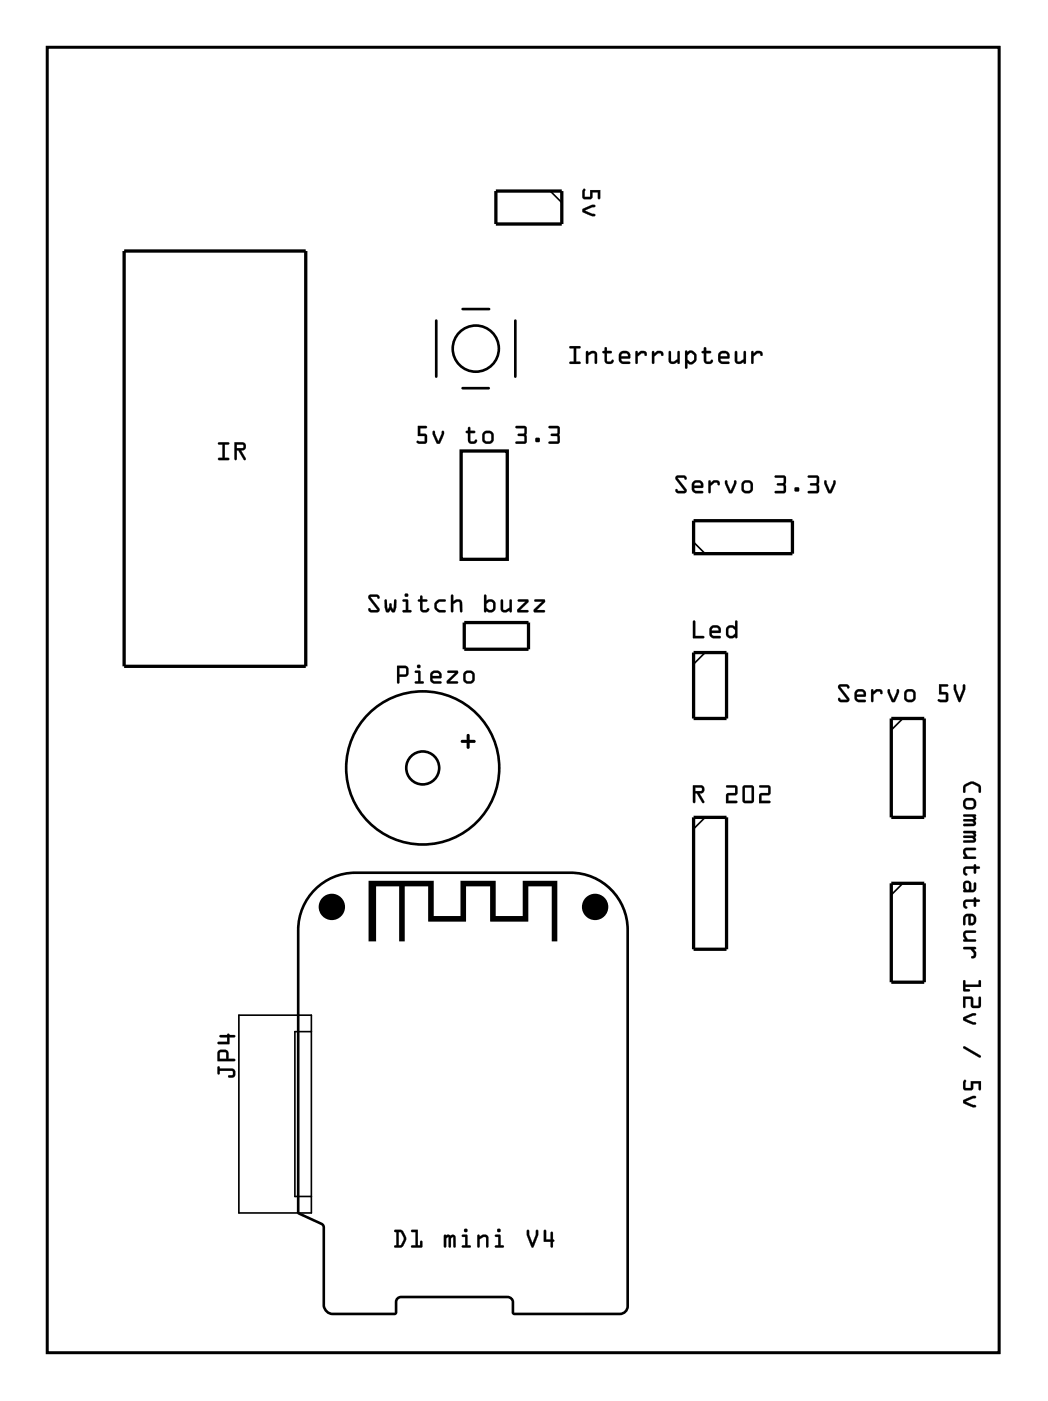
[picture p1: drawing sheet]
<svg xmlns="http://www.w3.org/2000/svg" width="81mm" height="108mm" viewBox="0 0 81 108" stroke-linecap="round" stroke-linejoin="round" font-family="sans-serif">
<g fill="none" stroke="#000" stroke-width=".2">
<path d="M3.6 3.6h73.4v100.6h-73.4zM33.6 24.7v4.3M35.7 29.9h2M35.7 23.8h2M39.7 24.7v4.3"/>
<circle cx="36.7" cy="26.9" r="1.78"/>
<circle cx="32.6" cy="59.2" r="5.9"/>
<circle cx="32.6" cy="59.2" r="1.27"/>
</g>
<g fill="#000">
<path d="M35.5 57h.5v-.3a.12 .12 0 0 1 .1-.1 .12 .12 0 0 1 .1 .1v.3h.3a.12 .12 0 0 1 .2 .1 .12 .12 0 0 1-.2 .1h-.3v.4a.12 .12 0 0 1-.1 .1 .12 .12 0 0 1-.1-.1v-.4h-.4zM28.4 67.9h5v2.7h2.1v-2.7h2.7v2.7h2.1v-2.7h2.7v4.6h-.5v-4.2h-1.8v2.7h-2.9v-2.7h-1.9v2.7h-2.9v-2.7h-1.8v4.2h-.4v-4.2h-1.8v4.2h-.6z"/>
<path d="M3.6 3.6h73.4v100.6h-73.4zM3.6 3.6v100.6h73.4v-100.6z"/>
<path d="M45 14.6l-.1 .7h.6l.2-.1v-.4h.4v.5h.1l.1-.7h-.8v.6h-.4v-.6zM45 14.6v-.1l.1 .1v.6h.4v-.6h.8l-.1 .7h-.1v-.5h-.4v.4l-.2 .2-.6-.1v-.6zM44.9 16.1v.2l.3 .1a.75 .75 0 0 0 .7 .2l-.1-.1-.7-.3 .7-.3 .1-.1h-.3zM44.9 16.1l.7-.3h.3l-.1 .2-.7 .2 .7 .3 .1 .1a.74 .74 0 0 1-.8-.1l-.2-.2z"/>
<path d="M45 14.6l-.1 .1v.6l.6 .1 .2-.2v-.4h.4v.5h.1l.1-.7h-.8v.6h-.4v-.6l-.1-.1zM44.9 16.1v.2l.3 .2a.74 .74 0 0 0 .7 .1l-.1-.1-.7-.3 .7-.2 .1-.2h-.3z"/>
<path d="M16.8 34.1v.1l.3 .1v1h-.3v.1h.9v-.1h-.4v-1l.4-.1v-.1zM18.3 34.3h.4l.1 .1-.1 .1h-.4zM18.1 34.1v1.3h.2v-.7h.1l.4 .7h.1l-.3-.7a.32 .32 0 0 0 .4-.3 .32 .32 0 0 0-.3-.3z"/>
<path d="M16.8 34.1v.1h.4v1.1h-.4v.1h.8v-.1h-.3v-1.1h.3v-.1zM16.8 34.1h.9v.1l-.4 .1v1h.4v.1h-.9v-.1h.3v-1l-.3-.1zM18.2 34.2h.5l.1 .2-.1 .1h-.5zM18.3 34.3v.2h.4l.1-.1-.1-.1zM18.1 34.1v1.3h.1v-.7h.2l.4 .7h.1l-.3-.7a.31 .31 0 0 0 .4-.2 .31 .31 0 0 0-.3-.4zM18.1 34.1h.6a.32 .32 0 0 1 .3 .3 .32 .32 0 0 1-.4 .3l.3 .6v.1h-.1l-.4-.7h-.1v.7h-.2z"/>
<path d="M32.2 32.8v.8h.5v.4h-.5l-.1 .1 .2 .1 .6-.1v-.5l-.2-.2h-.3v-.4h.4l.1-.1zM32.2 32.8h.7l-.1 .2h-.4v.4h.3l.2 .2v.5l-.6 .1-.2-.1 .1-.1h.5v-.4h-.5zM33.4 33.2v.2l.3 .7 .2 .1 .1-.3a.75 .75 0 0 0 .2-.7h-.1l-.3 .8-.3-.8zM33.4 33.2h.1l.3 .8 .3-.8h.1a.74 .74 0 0 1-.2 .7l-.1 .3h-.2l-.4-.7zM36.1 32.9v.3l-.2 .1 .2 .1v.5a.42 .42 0 0 0 .6 .2l.1-.1-.1-.1-.2 .1-.3-.1v-.5h.3l.1-.2h-.4v-.3zM36.1 32.9h.1l.1 .3h.2l.1 .1-.1 .1h-.2v.6h.2l.2-.1a.21 .21 0 0 1 0 .2 .21 .21 0 0 1-.2 .1 .33 .33 0 0 1-.4-.3v-.5l-.2-.1 .2-.1zM37.4 33.4h.4v.6h-.4zM37.4 33.4v.6h.4v-.6zM37.2 33.4a.7 .7 0 0 0 .1 .7l.2 .1a.41 .41 0 0 0 .5-.3v-.4a.46 .46 0 0 0-.8-.1zM37.1 33.7a.55 .55 0 0 1 1.1 0 .55 .55 0 0 1-1.1 0zM39.8 32.9v.1h.6v.4h-.4l-.1 .1 .1 .1h.4v.4h-.6v.2l.7-.1v-1.2zM39.7 32.8l.9 .1v1.2l-.9 .1 .1-.2h.6v-.4h-.4l-.1-.1 .1-.1h.4v-.4h-.6zM41.3 33.8v.2h.3v-.2zM41.3 33.8h.3v.2h-.3zM42.3 32.9l.1 .1h.6v.4h-.5v.1v.1h.5v.4h-.6l-.1 .2 .8-.1v-1.2zM42.3 32.8l.8 .1v1.2l-.8 .1 .1-.2h.6l-.1-.4h-.4l-.1-.1 .1-.1h.4l.1-.4h-.6z"/>
<path d="M32.2 32.8v.8h.5v.4h-.5l-.1 .1 .2 .1 .6-.1v-.5l-.2-.2h-.3v-.4h.4l.1-.2zM33.4 33.2v.3l.3 .7h.2l.1-.3a.74 .74 0 0 0 .2-.7h-.1l-.3 .8-.3-.8zM36.1 32.9v.3l-.2 .1 .2 .1v.5a.34 .34 0 0 0 .3 .3 .34 .34 0 0 0 .4-.3l-.3 .1h-.2v-.6h.2l.1-.1-.1-.1h-.2l-.1-.3zM37.4 33.4h.4v.6h-.4zM37.2 33.4a.71 .71 0 0 0 .1 .7l.2 .1a.42 .42 0 0 0 .6-.3v-.4a.47 .47 0 0 0-.9-.1zM39.8 32.8v.2h.6v.4h-.4l-.1 .1 .1 .1h.4v.4h-.6v.2l.8-.1v-1.2zM41.3 33.8v.2h.3v-.2zM42.3 32.8l.1 .2h.6v.4h-.5v.1v.1h.5v.4h-.6l-.1 .2 .8-.1v-1.2z"/>
<path d="M43.9 26.7v.1h.3v1.1h-.3v.1h.8v-.1h-.3v-1.1h.3v-.1zM45.2 27.1v.9h.1v-.6l.3-.2 .2 .1v.7h.2v-.7a.38 .38 0 0 0-.3-.3 .38 .38 0 0 0-.4 .2v-.1zM46.6 26.8v.2l-.2 .1 .2 .1v.6a.34 .34 0 0 0 .4 .3 .34 .34 0 0 0 .3-.4l-.3 .2-.2-.1v-.6h.3l.1-.1-.1-.1h-.3v-.2zM47.9 27.3l.4-.1 .1 .3h-.5zM47.8 27.2a.62 .62 0 0 0 .1 .8h.7v-.1h-.6l-.1-.2v-.1h.7a.45 .45 0 0 0-.3-.6 .45 .45 0 0 0-.5 .2zM49 27.1v.9h.1h.1v-.5l.3-.3h.2l.1 .2 .1-.1-.2-.2-.3-.1-.2 .2-.1-.1zM50.3 27.1v.9h.1v-.5l.3-.3h.2l.1 .2 .1-.1-.1-.2-.3-.1-.3 .2v-.1zM51.6 27.1l-.1 .7a.38 .38 0 0 0 .4 .3 .38 .38 0 0 0 .3-.2v.1h.2v-.9h-.2v.6l-.3 .2-.2-.1v-.7zM52.8 27v1.3l.1 .1 .1-.1v-.4a.41 .41 0 0 0 .4 .1 .41 .41 0 0 0 .3-.3 .5 .5 0 0 0-.6-.7l-.1 .1v-.1zM53.2 27.2h.1l.2 .2v.3l-.2 .2a.27 .27 0 0 1-.3-.2v-.3zM54.3 26.8v.2l-.2 .1 .2 .1v.6a.34 .34 0 0 0 .3 .3 .34 .34 0 0 0 .3-.4l-.2 .2-.2-.1-.1-.6h.3l.1-.1-.1-.1h-.3v-.2zM55.6 27.3l.3-.1 .2 .3h-.6zM55.4 27.2a.62 .62 0 0 0 .2 .8h.6v-.1h-.5l-.2-.2v-.1h.7a.45 .45 0 0 0-.2-.6 .45 .45 0 0 0-.6 .2zM56.7 27.1l-.1 .7a.38 .38 0 0 0 .4 .3 .38 .38 0 0 0 .3-.2v.1h.2v-.9h-.2v.6l-.3 .2-.2-.1v-.7zM57.9 27.1v.9h.1h.1v-.5l.3-.3h.2l.1 .2 .1-.1-.1-.2-.4-.1-.2 .2v-.1z"/>
<path d="M43.9 26.7v.1h.3v1.1h-.3v.1h.8v-.1h-.3v-1.1h.3v-.1zM43.9 26.7h.8v.1h-.3v1.1h.3v.1h-.8v-.1h.3v-1.1h-.3zM45.2 27.1v.9h.1v-.6l.3-.2 .3 .1v.7h.1v-.7a.4 .4 0 0 0-.7-.1v-.1zM45.2 27.1h.1l.1 .1 .3-.2a.3 .3 0 0 1 .3 .3v.7h-.2v-.8h-.2l-.3 .2 .1 .6-.1 .1-.1-.1zM46.6 26.8v.2l-.2 .1 .2 .1v.6a.42 .42 0 0 0 .6 .2l.1-.2-.1-.1-.2 .2-.2-.1v-.6h.3v-.1l-.3-.1v-.2zM46.6 26.8h.2v.2h.3l.1 .1-.1 .1h-.3v.6l.2 .1 .2-.2a.21 .21 0 0 1 .1 .2 .21 .21 0 0 1-.3 .2 .33 .33 0 0 1-.4-.3v-.6l-.2-.1 .2-.1zM47.9 27.3l.4-.1 .1 .1v.2h-.5zM47.9 27.3v.2h.5l-.1-.3zM47.8 27.2a.7 .7 0 0 0 0 .7l.2 .1h.6v-.1h-.6l-.1-.2v-.1h.7a.44 .44 0 0 0-.3-.5 .44 .44 0 0 0-.5 .1zM47.8 27.2a.43 .43 0 0 1 .6-.2 .43 .43 0 0 1 .1 .6h-.6v.2l.6 .1 .1 .1a.79 .79 0 0 1-.8-.1 .72 .72 0 0 1 0-.7zM49 27.1v.9h.1h.1v-.5l.2-.3h.3l.1 .2 .1-.1a.35 .35 0 0 0-.5-.2l-.2 .2-.1-.2zM49 27.1h.2v.1l.2-.2a.31 .31 0 0 1 .5 .3l-.1 .1-.1-.2h-.2l-.3 .3v.5l-.1 .1-.1-.1zM50.3 27.1v.9h.1v-.5l.3-.3h.2l.1 .2 .1-.1a.35 .35 0 0 0-.4-.2l-.3 .2v-.2zM50.3 27.1h.1v.1l.3-.2a.31 .31 0 0 1 .4 .3l-.1 .1-.1-.2h-.2l-.3 .3v.5l-.1 .1-.1-.1zM51.6 27.1l-.1 .7a.4 .4 0 0 0 .7 .1v.1h.2v-.9h-.2v.6l-.3 .2-.2-.1v-.7zM51.6 27.1h.1v.7l.1 .1 .4-.2v-.6l.1-.1 .1 .1v.9h-.2v-.1l-.3 .2a.3 .3 0 0 1-.4-.3zM52.8 27v1.4l.2-.1v-.4l.1 .1a.5 .5 0 0 0 .6-.5 .5 .5 0 0 0-.6-.5l-.1 .2v-.1zM52.8 27h.2v.1a.33 .33 0 0 1 .5 0l.2 .2v.4l-.1 .2a.36 .36 0 0 1-.6 0v.4l-.1 .1-.1-.1zM53.2 27.2h.1l.2 .2v.3l-.2 .2-.3-.2v-.3zM53.2 27.2l-.2 .2v.3l.3 .2 .2-.2v-.3l-.2-.2zM54.3 26.8v.2l-.2 .1 .2 .1v.6a.42 .42 0 0 0 .6 .2l.1-.2-.1-.1-.2 .2-.3-.1v-.6h.3l.1-.1-.4-.1v-.2zM54.3 26.8h.1v.2h.3l.1 .1-.1 .1h-.3l.1 .6 .2 .1 .2-.2a.21 .21 0 0 1 0 .2 .21 .21 0 0 1-.2 .2 .33 .33 0 0 1-.5-.3l.1-.6-.2-.1 .2-.1zM55.6 27.3l.3-.1 .1 .1 .1 .2h-.6zM55.6 27.3l-.1 .2h.6l-.2-.3zM55.4 27.2a.7 .7 0 0 0 .1 .7l.2 .1h.5v-.1h-.5l-.2-.2v-.1h.7a.44 .44 0 0 0-.2-.5 .44 .44 0 0 0-.6 .1zM55.4 27.2a.43 .43 0 0 1 .6-.2 .43 .43 0 0 1 .1 .6h-.6l.1 .2 .5 .1 .1 .1a.79 .79 0 0 1-.8-.1 .72 .72 0 0 1 0-.7zM56.7 27.1l-.1 .7a.4 .4 0 0 0 .7 .1v.1h.2v-.9h-.2v.6l-.3 .2-.2-.1v-.7zM56.7 27.1h.1v.7l.1 .1 .4-.2v-.6l.1-.1 .1 .1v.9h-.2v-.1l-.3 .2a.3 .3 0 0 1-.4-.3zM57.9 27.1v.9h.1h.1v-.5l.3-.3h.2l.1 .2 .1-.1a.35 .35 0 0 0-.5-.2l-.2 .2v-.2zM57.9 27.1h.2v.1l.2-.2a.31 .31 0 0 1 .5 .3l-.1 .1-.1-.2h-.2l-.3 .3v.5l-.1 .1-.1-.1z"/>
<path d="M52.1 36.7v.3l.7 .8h-.5l-.2-.1v.1v.1l.2 .1 .6-.1v-.2l-.7-.9h.5l.1 .2 .1-.1v-.2l-.2-.1zM53.6 37.2h.3l.1 .2h-.5zM53.4 37.2a.62 .62 0 0 0 .1 .8h.7v-.1l-.5-.1-.2-.1v-.1h.7a.45 .45 0 0 0-.2-.6 .45 .45 0 0 0-.6 .2zM54.6 37v.9l.1 .1 .1-.1v-.5l.3-.2h.2l.1 .2 .1-.1-.1-.3h-.4l-.2 .2v-.2zM55.9 37v.3l.3 .7h.2l.2-.3a.74 .74 0 0 0 .1-.7l-.1 .1-.3 .7-.2-.7zM57.4 37.2h.4v.6h-.4zM57.2 37.2a.71 .71 0 0 0 .1 .7l.2 .1a.42 .42 0 0 0 .5-.3v-.4a.47 .47 0 0 0-.8-.1zM59.7 36.7l.1 .1h.6v.4h-.4l-.1 .1 .1 .1h.4v.4h-.6l-.1 .2h.8v-1.3zM61.3 37.6v.2h.3v-.2zM62.3 36.7v.1h.7l-.1 .4h-.4l-.1 .1 .1 .1h.4l.1 .4h-.7v.2h.8v-1.3zM63.6 37l-.1 .3 .4 .7h.2l.1-.3a.74 .74 0 0 0 .2-.7l-.2 .1-.2 .7-.3-.7z"/>
<path d="M52.1 36.7v.3l.7 .8h-.5l-.2-.1v.1v.1l.2 .1 .6-.1v-.2l-.7-.9h.5l.1 .2 .1-.1v-.2l-.2-.1zM52.1 36.7l.6-.1 .2 .1v.2l-.1 .1-.1-.2h-.5l.7 .9v.3h-.6l-.2-.1v-.1v-.1l.2 .1h.5l-.7-.8zM53.6 37.2h.3h.1v.2h-.5zM53.6 37.2l-.1 .2h.5l-.1-.2zM53.4 37.2a.7 .7 0 0 0 0 .7l.3 .1h.5v-.1l-.5-.1-.2-.1v-.1h.7a.44 .44 0 0 0-.2-.6 .44 .44 0 0 0-.6 .2zM53.4 37.2a.43 .43 0 0 1 .6-.2 .43 .43 0 0 1 .1 .6h-.6l.1 .2h.5l.1 .2a.79 .79 0 0 1-.8-.1 .72 .72 0 0 1 0-.7zM54.6 37v.9l.1 .1 .1-.1v-.5l.3-.2h.2l.1 .2 .1-.1a.35 .35 0 0 0-.5-.3l-.2 .2v-.1zM54.6 37h.2v.2l.2-.2a.31 .31 0 0 1 .5 .3l-.1 .1-.1-.2h-.2l-.3 .2v.5l-.1 .1-.1-.1zM55.9 37v.3l.3 .7h.2l.1-.3a.75 .75 0 0 0 .2-.7l-.1 .1-.3 .7-.3-.7zM55.9 37l.2 .1 .2 .7 .3-.7 .1-.1a.74 .74 0 0 1-.1 .7l-.2 .3h-.2l-.3-.7zM57.4 37.2h.4v.6h-.4zM57.4 37.2v.6h.4v-.6zM57.2 37.2a.7 .7 0 0 0 .1 .7l.2 .1a.41 .41 0 0 0 .5-.3v-.4a.46 .46 0 0 0-.8-.1zM57.1 37.5a.51 .51 0 0 1 1 0 .51 .51 0 0 1-1 0zM59.7 36.7l.1 .1h.6v.4h-.4l-.1 .1 .1 .1h.4v.4h-.6l-.1 .2 .8-.1v-1.2zM59.7 36.7h.8v1.3h-.8l.1-.2h.6v-.4h-.4l-.1-.1 .1-.1h.4v-.4h-.6zM61.3 37.6v.2h.3v-.2zM61.3 37.6h.3v.3h-.3zM62.3 36.7v.1h.7l-.1 .4h-.4l-.1 .1 .1 .1h.4l.1 .4h-.7v.2l.8-.1v-1.2zM62.3 36.7h.8v1.3h-.8v-.2h.7l-.1-.4h-.4l-.1-.1 .1-.1h.4l.1-.4h-.7zM63.6 37l-.1 .3 .3 .7h.3l.1-.3a.75 .75 0 0 0 .2-.7l-.1 .1-.3 .7-.3-.7zM63.6 37l.1 .1 .3 .7 .2-.7 .2-.1a.74 .74 0 0 1-.2 .7l-.1 .3h-.2l-.4-.7z"/>
<path d="M28.4 45.9v.2l.7 .9h-.5l-.1-.1h-.1l.1 .2 .1 .1 .6-.1v-.2l-.6-.9h.4l.2 .1 .1-.1-.1-.1-.2-.1zM29.7 46.2v.5a.33 .33 0 0 0 .2 .5l.2-.2 .1 .2 .2-.1 .2-.8-.1-.1-.1 .1-.1 .7-.2-.5-.2 .5-.1-.7zM31.2 45.9a.15 .15 0 0 0 .3 0 .15 .15 0 0 0-.3 0zM31 46.2v.1l.3 .1v.6h-.2l-.1 .2h.7v-.2h-.2l-.1-.8zM32.4 45.9v.3l-.2 .1 .2 .1v.5a.34 .34 0 0 0 .3 .3 .34 .34 0 0 0 .4-.3l-.3 .1h-.2v-.6h.3v-.1v-.1h-.3l-.1-.3zM33.6 46.4a.49 .49 0 0 0 .3 .8h.4l.1-.1-.1-.1h-.5l-.1-.2v-.3l.2-.1 .4-.1v-.1a.69 .69 0 0 0-.7 .2zM34.8 45.8v1.4l.1-.1v-.6l.3-.1h.2l.1 .7 .1 .1v-.8a.38 .38 0 0 0-.3-.2 .38 .38 0 0 0-.4 .1v-.4zM37.5 46.5l.2-.1h.3v.6h-.3l-.2-.1zM37.3 45.8v1.4l.2-.1 .2 .1 .4-.1a.62 .62 0 0 0-.1-.9h-.3l-.2 .1v-.4zM38.6 46.2v.7a.38 .38 0 0 0 .3 .3 .38 .38 0 0 0 .4-.2v.2h.1v-1l-.1 .1v.5l-.4 .2-.1-.1v-.6zM39.9 46.2l.1 .2h.5l-.6 .6v.1l.8 .1v-.2h-.6l.6-.6v-.2zM41.2 46.2l.1 .2h.5l-.6 .6-.1 .1 .9 .1-.1-.2h-.5l.6-.6v-.2z"/>
<path d="M28.5 45.9l-.1 .2 .7 .9h-.5l-.1-.1h-.1l.1 .2 .1 .1 .6-.1v-.2l-.6-.9h.4l.2 .1 .1-.1-.1-.1-.2-.1zM28.4 45.9l.6-.1 .2 .1 .1 .1-.1 .1-.2-.1h-.4l.6 .9v.2l-.6 .1-.2-.1v-.2l.1-.1 .1 .2h.5l-.7-.9zM29.7 46.2v.6l.1 .3 .1 .1 .2-.2 .1 .1 .2 .1 .1-.4v-.6l-.1 .1-.1 .7-.2-.5-.2 .5-.1-.7zM29.7 46.2l.1 .1 .1 .7 .2-.5 .2 .5 .1-.7 .1-.1v.6l-.1 .4h-.2l-.1-.2-.1 .2h-.2l-.1-.4zM31.2 45.9a.15 .15 0 0 0 .3 0 .15 .15 0 0 0-.3 0zM31.2 45.9a.15 .15 0 0 1 .3 0 .15 .15 0 0 1-.3 0zM31.1 46.2v.1l.2 .1v.6h-.2v.2h.6v-.2h-.2l-.1-.8zM31 46.2h.4l.1 .8h.2v.2h-.7v-.2h.3v-.6l-.3-.1zM32.4 45.9v.3l-.2 .1 .2 .1v.5a.42 .42 0 0 0 .6 .2l.1-.1-.1-.1-.2 .1-.2-.1v-.5h.3v-.2h-.3l-.1-.3zM32.4 45.9h.1l.1 .3h.3l.1 .1-.1 .1h-.3v.6h.2l.2-.2a.21 .21 0 0 1 0 .3 .21 .21 0 0 1-.2 .1 .33 .33 0 0 1-.4-.3v-.5l-.2-.1 .2-.1zM33.6 46.4a.49 .49 0 0 0 .3 .8h.4l.1-.1-.1-.1h-.5l-.1-.2v-.3l.2-.1 .4-.1v-.1a.68 .68 0 0 0-.7 .2zM33.6 46.4a.7 .7 0 0 1 .7-.2v.1l-.4 .1-.2 .2v.2l.2 .2h.4v.2h-.5l-.2-.2-.1-.2zM34.8 45.8v1.4l.1-.1v-.6l.5-.1 .1 .7 .1 .1v-.8a.4 .4 0 0 0-.7-.1v-.4zM34.8 45.8l.1 .1v.4l.4-.1a.3 .3 0 0 1 .3 .2v.8l-.1-.1-.1-.7h-.2l-.3 .1v.6l-.1 .1zM37.5 46.5l.2-.1h.3v.6h-.3l-.2-.1zM37.5 46.5v.4l.2 .1h.3v-.6h-.3zM37.3 45.8v1.4l.2-.1v-.1a.41 .41 0 0 0 .7-.1v-.4a.41 .41 0 0 0-.7-.2v-.4zM37.3 45.8l.2 .1v.4l.1-.1a.43 .43 0 0 1 .6 .3v.4l-.1 .2-.4 .1-.2-.1v.1h-.2zM38.6 46.2v.7a.4 .4 0 0 0 .7 .1v.2h.1v-1l-.1 .1v.5l-.3 .2-.2-.1v-.6zM38.6 46.2l.2 .1v.6l.1 .1 .4-.2v-.5l.1-.1 .1 .1-.1 .9h-.1v-.2l-.3 .2a.3 .3 0 0 1-.4-.3zM39.9 46.2l.1 .2h.5l-.6 .6v.1l.8 .1v-.2h-.6l.6-.6v-.2zM39.9 46.2h.8v.2l-.6 .6h.6v.2l-.8-.1v-.1l.6-.6h-.5zM41.2 46.2l.1 .2h.5l-.6 .6v.1l.8 .1-.1-.2h-.6l.7-.6v-.2zM41.2 46.2h.8v.2l-.6 .6h.5l.1 .2-.9-.1 .1-.1 .6-.6h-.5z"/>
<path d="M30.8 51.5h.5v.4l-.5 .1zM30.6 51.3v1.3h.2v-.5h.6a.56 .56 0 0 0 0-.8zM32.1 51.4a.15 .15 0 0 0 .3 0 .15 .15 0 0 0-.3 0zM32 51.7v.1h.2v.7h-.2v.1h.6v-.1h-.2v-.8zM33.4 51.9l.3-.1 .2 .3h-.6zM33.2 51.8a.62 .62 0 0 0 .2 .8h.6v-.1h-.5l-.2-.1v-.1l.7-.1a.45 .45 0 0 0-.2-.5 .45 .45 0 0 0-.6 .1zM34.5 51.7l.1 .1h.5l-.6 .6-.1 .2h.9l-.1-.1h-.5l.6-.6v-.2zM35.9 51.9h.5v.5h-.5zM35.8 51.8a.71 .71 0 0 0 0 .8l.2 .1a.42 .42 0 0 0 .6-.3v-.4a.47 .47 0 0 0-.8-.2z"/>
<path d="M30.8 51.5h.5v.4l-.5 .1zM30.8 51.5v.5l.5-.1v-.4zM30.6 51.3v1.3h.2v-.5h.5a.56 .56 0 0 0 0-.8zM30.6 51.3h.8a.57 .57 0 0 1 0 .8h-.6v.5l-.2 .1zM32.2 51.4a.13 .13 0 0 0 .2 0 .13 .13 0 0 0-.2 0zM32.1 51.4a.15 .15 0 0 1 .3 0 .15 .15 0 0 1-.3 0zM32 51.7v.1h.2v.7h-.2v.1h.6v-.1h-.2v-.8zM32 51.7h.4v.8h.3v.2h-.7v-.2h.2v-.7h-.2zM33.4 51.9l.3-.1 .1 .1 .1 .2h-.6zM33.4 51.9l-.1 .2h.6l-.2-.2zM33.2 51.8a.7 .7 0 0 0 .1 .7l.2 .2 .5-.1v-.1h-.5l-.2-.1v-.1l.7-.1a.44 .44 0 0 0-.2-.5 .44 .44 0 0 0-.6 .1zM33.2 51.8a.43 .43 0 0 1 .6-.1 .43 .43 0 0 1 .1 .6h-.6l.1 .1 .5 .1 .1 .2a.79 .79 0 0 1-.8-.1 .72 .72 0 0 1 0-.8zM34.5 51.7l.1 .1h.5l-.6 .6v.2h.8l-.1-.1h-.6l.7-.6v-.2zM34.5 51.7h.8v.2l-.6 .6h.5l.1 .2-.9-.1 .1-.2 .6-.5h-.5zM35.9 51.9h.5v.6h-.5zM35.9 51.9v.5h.4l.1-.5zM35.8 51.8a.7 .7 0 0 0 0 .7l.2 .2a.41 .41 0 0 0 .6-.3v-.4a.46 .46 0 0 0-.8-.2zM35.7 52.2a.51 .51 0 0 1 1 0 .51 .51 0 0 1-1 0z"/>
<path d="M35.5 57h.5v-.3a.12 .12 0 0 1 .1-.2 .12 .12 0 0 1 .1 .2v.3h.3a.12 .12 0 0 1 .2 .1 .12 .12 0 0 1-.2 .1h-.3v.4a.12 .12 0 0 1-.1 .1 .12 .12 0 0 1-.1-.1v-.4h-.4zM35.5 57l.1 .2h.4v.4a.12 .12 0 0 0 .1 .1 .12 .12 0 0 0 .1-.1v-.4h.3a.12 .12 0 0 0 .2-.1 .12 .12 0 0 0-.2-.1h-.3v-.3a.12 .12 0 0 0-.1-.1 .12 .12 0 0 0-.1 .1v.3z"/>
<path d="M53.4 47.8v1.4h.9l-.1-.2h-.6v-1.1zM54.9 48.4h.3l.2 .2h-.5zM54.7 48.3a.62 .62 0 0 0 .2 .8l.6 .1v-.2h-.5l-.1-.1v-.1l.6-.1a.45 .45 0 0 0-.2-.5 .45 .45 0 0 0-.6 .1zM56.2 48.4h.3l.2 .1v.3l-.2 .2h-.2l-.2-.1zM56.1 48.3a.64 .64 0 0 0 0 .8l.2 .1 .4-.1 .1 .1v-1.4l-.1 .1v.4l-.3-.1z"/>
<path d="M53.4 47.8v1.4l.9-.1-.1-.1h-.6v-1.1zM53.4 47.8l.2 .1v1.1h.6l.1 .2h-.9zM54.9 48.4l.3-.1 .1 .1 .1 .2h-.5zM54.9 48.4v.2h.5l-.2-.2zM54.8 48.4a.7 .7 0 0 0 0 .7l.2 .1 .5-.1v-.1h-.5l-.1-.1v-.1l.6-.1a.44 .44 0 0 0-.2-.5 .44 .44 0 0 0-.5 .2zM54.7 48.3a.43 .43 0 0 1 .6-.1 .43 .43 0 0 1 .2 .6h-.6v.1l.6 .1v.2a.79 .79 0 0 1-.7-.1 .72 .72 0 0 1-.1-.8zM56.2 48.4h.3l.2 .1v.3l-.2 .2h-.2l-.2-.1zM56.2 48.4v.5l.1 .1h.2l.1-.2v-.3l-.1-.1zM56.1 48.3a.63 .63 0 0 0 0 .8l.3 .1 .3-.2v.1h.1v-1.3l-.1 .1v.4l-.3-.1zM56.1 48.2h.3l.3 .1v-.4l.1-.1 .1 1.3-.1 .1-.1-.1a.41 .41 0 0 1-.5 .1 .41 .41 0 0 1-.2-.3v-.4z"/>
<path d="M64.7 52.8l-.1 .2 .7 .9h-.5l-.1-.1-.1 .1 .1 .1 .1 .1 .6-.1v-.2l-.6-.9h.4l.2 .2 .1-.1-.1-.2-.2-.1zM66.1 53.3h.3l.2 .2h-.5zM65.9 53.3a.62 .62 0 0 0 .2 .8h.6v-.2h-.5l-.1-.1v-.1h.6a.45 .45 0 0 0-.2-.6 .45 .45 0 0 0-.6 .2zM67.2 53.1l-.1 .9 .1 .1 .1-.1v-.5l.3-.2h.2l.1 .2 .1-.1-.1-.3h-.3l-.3 .2v-.2zM68.5 53.1l-.1 .3 .4 .7h.2l.1-.3a.74 .74 0 0 0 .2-.7h-.2l-.2 .8-.3-.8zM69.9 53.3h.4v.6h-.4zM69.8 53.3a.71 .71 0 0 0 0 .7l.2 .1a.42 .42 0 0 0 .6-.3v-.4a.47 .47 0 0 0-.8-.1zM72.4 52.7v.8h.5v.4h-.5l-.1 .1 .2 .1 .5-.1 .1-.5-.2-.2h-.3v-.4h.4l.1-.1zM73.6 52.8l-.1 .3 .4 .9 .1 .1 .4-1v-.3h-.1l-.1 .3-.2 .7-.3-.7v-.3z"/>
<path d="M64.7 52.8l-.1 .2 .7 .9h-.5l-.1-.1-.1 .1 .1 .1 .1 .1 .6-.1v-.2l-.6-.9h.4l.2 .1h.1l-.1-.2-.2-.1zM64.7 52.8l.5-.1 .2 .1 .1 .2-.1 .1-.2-.2h-.4l.6 .9v.2l-.6 .1-.1-.1-.1-.1 .1-.1 .1 .1h.5l-.7-.8zM66.1 53.3h.3h.1l.1 .2h-.6zM66.1 53.3v.2h.5l-.2-.2zM65.9 53.3a.7 .7 0 0 0 .1 .7l.2 .1h.5v-.1l-.5-.1-.2-.1v-.1h.7a.44 .44 0 0 0-.2-.6 .44 .44 0 0 0-.6 .2zM65.9 53.3a.43 .43 0 0 1 .6-.2 .43 .43 0 0 1 .2 .6h-.6v.2h.6v.2a.79 .79 0 0 1-.7-.1 .72 .72 0 0 1-.1-.7zM67.2 53.1v.9v.1l.1-.1v-.5l.3-.2h.2l.1 .2 .1-.1a.35 .35 0 0 0-.5-.3l-.2 .2v-.2zM67.2 53.1h.1v.2l.3-.2a.31 .31 0 0 1 .4 .3l-.1 .1-.1-.2h-.2l-.3 .2v.5l-.1 .1-.1-.1zM68.5 53.1l-.1 .3 .3 .6 .3 .1 .1-.3a.75 .75 0 0 0 .2-.7l-.2 .1-.2 .7-.3-.7zM68.4 53.1h.2l.3 .8 .2-.8h.2a.74 .74 0 0 1-.2 .7l-.1 .3h-.2l-.4-.7zM69.9 53.3h.5v.6h-.5zM69.9 53.3v.6h.4v-.6zM69.8 53.3a.7 .7 0 0 0 0 .7l.2 .1a.41 .41 0 0 0 .6-.3v-.4a.46 .46 0 0 0-.8-.1zM69.7 53.6a.51 .51 0 0 1 1 0 .51 .51 0 0 1-1 0zM72.4 52.7v.8h.5v.4h-.5l-.1 .1 .2 .1 .5-.1 .1-.5-.2-.2h-.3v-.4h.4l.1-.1zM72.4 52.7h.7l-.1 .2h-.4v.4h.3l.2 .2-.1 .6h-.5l-.2-.1 .1-.1h.5v-.4h-.5zM73.6 52.8l-.1 .3 .4 .9 .1 .1 .4-1v-.3h-.1l-.1 .3-.2 .7-.3-.7v-.3zM73.5 52.7l.2 .1v.3l.3 .7 .2-.7v-.4l.2 .1v.3l-.4 1-.1-.1-.4-.9z"/>
<path d="M24.6 68.4a4.3 4.3 0 0 1 2.8-1.1h16.6a4.3 4.3 0 0 1 4.3 4.4v28.9l-.1 .3-.2 .2h-.2h-8.1l-.1-1-.2-.2-.3-.1h-8.2l-.4 .3-.1 1h-4.8h-.2l-.2-.2-.1-.3-.1-6.2-.2-.2-1.7-.8v-21.7a4.3 4.3 0 0 1 1.5-3.3zM24 68.7a4.5 4.5 0 0 0-1.1 3v21.7l.1 .2 1.8 .9 .1 6.1a.83 .83 0 0 0 .7 .7h4.8l.2-.2 .1-.9 .2-.2h8.2l.3 .2v.9l.2 .2h8.2a.71 .71 0 0 0 .7-.7v-28.9a4.5 4.5 0 0 0-4.5-4.6h-16.6a4.5 4.5 0 0 0-3.4 1.6z"/>
<path d="M53.6 60.7h.4l.1 .2-.1 .1h-.4zM53.4 60.5v1.4l.2-.1v-.7h.1l.4 .7 .2 .1-.4-.8a.32 .32 0 0 0 .4-.2 .32 .32 0 0 0-.3-.4zM56 60.5l.1 .2h.6v.4l-.7 .1v.7h.8v-.2h-.7v-.4l.7-.1v-.6zM57.4 60.7h.5v1h-.5zM57.3 60.6v1.2h.8v-1.2zM58.5 60.5l.1 .2h.6v.4l-.6 .1-.1 .7h.9l-.1-.2h-.6v-.4l.6-.1v-.6z"/>
<path d="M53.6 60.7h.4l.1 .2-.1 .1h-.4zM53.6 60.7v.3l.4-.1h.1l-.1-.2zM53.4 60.5v1.3h.2v-.7h.1l.4 .7h.2l-.4-.7a.31 .31 0 0 0 .4-.2 .31 .31 0 0 0-.3-.4zM53.4 60.5h.6a.32 .32 0 0 1 .3 .4 .32 .32 0 0 1-.4 .2l.4 .6v.2l-.2-.1-.4-.7h-.1v.7l-.2 .1zM56 60.5l.1 .2h.6v.4l-.7 .1v.7l.8-.1v-.1h-.7v-.4l.7-.1v-.6zM56 60.5l.8 .1v.6l-.7 .1v.4h.7v.2h-.8v-.7l.7-.1v-.4h-.6zM57.4 60.7h.5v1h-.5zM57.4 60.7v1h.5v-1zM57.3 60.6v1.2h.8v-1.2zM57.3 60.6h.8v1.2h-.8zM58.5 60.5l.1 .2h.6v.4l-.6 .1-.1 .7 .9-.1-.1-.1h-.6v-.4l.6-.1v-.6zM58.5 60.5l.8 .1v.6l-.6 .1v.4h.6l.1 .2h-.9l.1-.7 .6-.1v-.4h-.6z"/>
<path d="M74.3 60.5l-.1 .5 .1 .1 .1-.1v-.4l.5-.2 .5 .2v.4l.2 .1a.56 .56 0 0 0-.1-.7 .8 .8 0 0 0-1.2 .1zM74.5 61.7h.5v.4h-.5zM74.4 61.6l-.2 .2a.42 .42 0 0 0 .4 .6h.3a.46 .46 0 0 0 .4-.5 .46 .46 0 0 0-.4-.4zM74.3 62.8v.1h.7l.1 .2h-.8v.2h.7l.1 .1-.8 .1v.1h.9v-.8zM74.3 64v.2h.7l.1 .1-.8 .1v.2h.7l.1 .1-.8 .1v.1h.9v-.9zM74.4 65.4l-.2 .3 .2 .3h-.1v.2h.9v-.2h-.6l-.2-.3 .1-.2h.7v-.1zM74.3 66.9v.4l.2 .2 .1-.1-.2-.2v-.2l.7-.1v.3l.1 .1v-.1v-.3h.3l-.3-.1v-.2l-.1 .2h-.6zM74.4 68.1l.2-.1 .1 .1v.4l-.1 .1-.2-.2zM74.3 68l-.1 .4 .1 .2v.1h.8a.67 .67 0 0 0 .1-.7l-.1 .1-.1 .4-.1 .1v-.5a.33 .33 0 0 0-.3-.2 .33 .33 0 0 0-.3 .1zM74.3 69.4v.4l.2 .2 .1-.1-.2-.1v-.3h.7v.3l.1 .1v-.1v-.3h.3v-.1l-.3-.1v-.2l-.1 .2h-.6zM74.8 70.6l.3 .1v.3l-.2 .1h-.1zM74.4 70.5a.78 .78 0 0 0-.1 .8h.1v-.6l.2-.1h.1v.7a.45 .45 0 0 0 .6-.3 .45 .45 0 0 0-.4-.6zM74.4 71.7l-.2 .4 .2 .3h-.1v.1h.9v-.1h-.6l-.2-.3 .1-.2h.7v-.2zM74.3 73v.1h.5l.3 .3-.1 .2-.1 .1v.1l.3-.1v-.3l-.2-.3h.2v-.1zM74.3 75.5l-.1 .8 .1 .1h.4l.1-.1-.1-.1h-.3v-.2h1.2v-.4l-.1-.1-.1 .1v.3h-1v-.4zM74.2 76.8l.1 .8h.1v-.6h.4l.1 .6h.7v-.8l-.2 .1v.6h-.4v-.7zM74.3 78.4v.2l.2 .1a.74 .74 0 0 0 .7 .2v-.1l-.8-.3 .8-.3v-.1h-.2zM74.3 80.6v.2l1.2 .7h.1v-.2l-1.2-.7zM74.3 83.2l-.1 .2 .1 .6h.5l.2-.2v-.3h.4v.4l.2 .1v-.7h-.8v.5h-.4l.1-.5-.1-.1zM74.3 84.8v.2l.2 .1a.74 .74 0 0 0 .7 .2v-.1l-.8-.3 .8-.3v-.1l-.2-.1z"/>
<path d="M74.4 60.4l-.1 .3v.3v.1l.1-.1v-.4l.5-.2 .5 .2v.4l.2 .1v-.4l-.1-.3a.76 .76 0 0 0-1.1 0zM74.3 60.5l.6-.3 .6 .2a.56 .56 0 0 1 .1 .7h-.1l-.1-.5-.5-.2-.4 .2-.1 .4-.1 .1-.1-.1zM74.5 61.7h.5v.4h-.5zM74.5 61.7v.4h.5v-.4zM74.4 61.6l-.1 .2a.41 .41 0 0 0 .3 .6h.3a.45 .45 0 0 0 .3-.5 .45 .45 0 0 0-.3-.4zM74.2 62a.55 .55 0 0 1 1.1 0 .55 .55 0 0 1-1.1 0zM74.3 62.8v.1h.7l.1 .2h-.8v.2h.7l.1 .1-.8 .1v.1h.9v-.8zM74.3 62.8h.9v.8h-.9v-.1l.8-.1-.1-.1h-.7v-.2h.8l-.1-.2h-.7zM74.3 64.1v.1h.7l.1 .1-.8 .1v.2h.7l.1 .1-.8 .1v.1h.9v-.8zM74.3 64h.9v.9h-.9v-.2h.8l-.1-.1-.7-.1v-.1l.8-.1-.1-.1h-.7zM74.3 65.4v.4l.1 .2h-.1v.1h.9v-.1h-.6l-.2-.3 .1-.2h.7v-.1l-.7-.1zM74.4 65.4l.8-.1v.2h-.7l-.1 .2 .2 .3h.6v.2h-.9v-.2h.1l-.2-.3zM74.3 66.8v.5l.2 .2 .1-.1-.2-.2v-.2l.7-.1v.3l.1 .1v-.1v-.3h.3l-.3-.1v-.2l-.1 .2zM74.3 66.9l.2-.1h.6l.1-.2v.2h.3v.1h-.3l.1 .3-.1 .1-.1-.1v-.3l-.6 .1-.1 .2 .2 .2a.21 .21 0 0 1-.3 0 .21 .21 0 0 1-.1-.2zM74.4 68.1l.2-.1 .1 .1v.4l-.1 .1-.2-.2zM74.4 68.1v.3l.1 .2h.1l.1-.1v-.4zM74.3 67.9a.51 .51 0 0 0 0 .6v.2h.8a.67 .67 0 0 0 .1-.7l-.1 .1-.1 .5h-.2v-.7h-.2zM74.3 68l.2-.1a.3 .3 0 0 1 .4 .2v.5l.1-.1 .1-.4 .1-.1a.68 .68 0 0 1-.1 .7h-.8v-.1l-.1-.2zM74.3 69.4v.4l.2 .2 .1-.1-.2-.1v-.3h.7v.3l.1 .1v-.1v-.3l.3-.1-.3-.1v-.2l-.1 .2zM74.3 69.4l.2-.1h.6l.1-.2v.2h.3v.2h-.3l.1 .3-.1 .1-.1-.1v-.3h-.6l-.1 .3 .2 .1a.21 .21 0 0 1-.3 .1 .21 .21 0 0 1-.1-.2zM74.8 70.6l.3 .1v.3l-.2 .1h-.1zM74.8 70.6v.5h.2l.1-.4zM74.4 70.5l-.1 .2v.6h.1v-.6l.2-.1h.1v.7a.44 .44 0 0 0 .6-.3 .44 .44 0 0 0-.4-.6zM74.4 70.5a.66 .66 0 0 1 .8 .1 .45 .45 0 0 1 0 .5 .45 .45 0 0 1-.5 .2l-.1-.7-.2 .1v.6h-.1a.79 .79 0 0 1 .1-.8zM74.3 71.8v.3l.1 .3h-.1v.1h.9v-.1h-.6l-.2-.3 .1-.2h.7v-.2h-.7zM74.4 71.7h.8v.2h-.7l-.1 .2 .2 .3h.6v.1h-.9v-.1h.1l-.2-.3zM74.3 73v.1h.5l.3 .3-.1 .3-.1 .1a.35 .35 0 0 0 .3-.4l-.2-.3h.2v-.1zM74.3 73h.9v.1l-.2 .1 .3 .2a.32 .32 0 0 1-.4 .5l-.1-.1 .2-.2 .1-.2-.3-.3-.5 .1zM74.3 75.5v.8v.1h.4l.1-.1-.4-.1v-.2h1.2v-.4l-.1-.1-.1 .1v.3h-1v-.4zM74.3 75.5h.1v.4h1v-.3l.1-.1 .1 .1v.4h-1.2v.2h.3l.1 .1-.1 .1h-.4l-.1-.1zM74.2 76.8l.1 .8h.1v-.6h.4l.1 .6h.7v-.8l-.2 .1v.6h-.4v-.6zM74.2 76.8h.8v.7h.4v-.6l.2-.1v.8h-.7l-.1-.6h-.4v.6h-.1zM74.3 78.4v.2l.2 .1a.75 .75 0 0 0 .7 .2v-.1l-.8-.3 .8-.3v-.1h-.2zM74.2 78.4l.8-.3h.2v.1l-.8 .3 .8 .3v.1a.74 .74 0 0 1-.7-.2l-.3-.1zM74.3 80.6v.2l1.3 .7v-.2l-1.2-.7zM74.3 80.6h.1l1.2 .7v.2h-.1l-1.2-.7zM74.3 83.2v.8h.5l.2-.2v-.3h.4v.4l.2 .1v-.7h-.8v.5h-.4l.1-.5zM74.3 83.2h.1l.1 .1-.1 .5h.4v-.5h.8v.7l-.2-.1v-.4h-.4v.3l-.2 .2h-.5l-.1-.6zM74.3 84.7v.3l.2 .1a.75 .75 0 0 0 .7 .2v-.1l-.8-.3 .8-.3v-.1h-.2zM74.2 84.8l.8-.4 .2 .1v.1l-.8 .3 .8 .2v.2a.74 .74 0 0 1-.7-.2l-.3-.1z"/>
<path d="M16.8 82.2v.5l.1 .1v-.3h1v.3h-.2l-.1 .1a.36 .36 0 0 0 .5-.1 .36 .36 0 0 0-.2-.5h-1v-.1zM17 81.1h.4v.5h-.5zM16.9 80.9l-.1 .3v.6l1.3-.1-.1-.1h-.4v-.6a.61 .61 0 0 0-.7-.1zM16.9 79.8l.1 .1h.5v.4h-.6l-.1 .1 .1 .1 .8-.1v-.5h.3l.1-.1h-.1h-.3l-.1-.2-.1 .2z"/>
<path d="M16.8 82.2v.5l.1 .1v-.3h1v.3l-.3 .1a.35 .35 0 0 0 .5-.1 .35 .35 0 0 0-.2-.5h-1v-.1zM16.8 82.2h.1v.1h1a.36 .36 0 0 1 .3 .5 .36 .36 0 0 1-.6 .1l.1-.1h.2v-.3h-1v.2v.1l-.1-.1zM17 81.1h.4v.5h-.5zM17 81.1l-.1 .5h.5v-.5zM16.9 80.9l-.1 .3v.6l1.3-.1-.1-.1h-.4v-.6a.6 .6 0 0 0-.7-.1zM16.9 80.9a.61 .61 0 0 1 .7 .1v.6h.4l.1 .1-1.3 .1v-.6zM16.9 79.8l.1 .1h.5v.4h-.6l-.1 .1h.1h.8v-.5h.3l.1-.1h-.1h-.3l-.1-.1-.1 .1zM16.9 79.8h.6l.1-.2 .1 .2 .3-.1 .1 .1-.1 .1h-.3v.6h-.8l-.1-.1 .1-.1h.6v-.4h-.5z"/>
<path d="M30.7 94.9l.2 .1 .2 .4-.3 .6h-.1zM30.4 94.8v.1h.2v1.1h-.2l.1 .1h.3a.72 .72 0 0 0 .5-.8 .72 .72 0 0 0-.8-.5zM31.7 94.8v.1h.3v1.1h-.3v.1h.8v-.5h-.1v.4h-.2v-1.2zM34.2 95.2v.9l.2-.1v-.6l.1-.1 .1 .8 .2-.1v-.6l.1-.1v.7l.2 .1v-.9zM35.8 94.8a.14 .14 0 0 0 .2 0 .14 .14 0 0 0-.2 0zM35.6 95.2v.1h.3v.7h-.3v.1h.7v-.1h-.3v-.8zM36.8 95.2v.8l.1 .1 .1-.1v-.5l.3-.2 .2 .1v.6l.1 .1 .1-.7a.38 .38 0 0 0-.4-.3 .38 .38 0 0 0-.3 .2v-.1zM38.3 94.8a.15 .15 0 0 0 .3 0 .15 .15 0 0 0-.3 0zM38.2 95.2v.1h.2v.7h-.2v.1h.6v-.1h-.2v-.8zM40.6 94.8v.4l.4 .9h.1l.4-.9v-.4h-.2v.3l-.3 .7-.2-.7v-.3zM41.9 94.8v.9h.5v.3l.2 .1v-.4l.1-.1-.1-.1v-.6l-.2 .1v.5h-.3v-.7z"/>
<path d="M30.7 94.9l.2 .1 .2 .4-.3 .6h-.1zM30.7 94.9v1.1l.2-.1 .2-.5-.2-.4zM30.4 94.8v.1h.2v1.1h-.2v.1h.4l.3-.1a.8 .8 0 0 0-.1-1.2zM30.4 94.8h.6l.3 .5v.2l-.3 .6h-.6v-.1h.2v-1.1h-.2zM31.7 94.8v.1h.3v1.1h-.3v.1h.8v-.5h-.1v.4h-.2v-1.2zM31.7 94.8h.5v1.2h.2v-.4h.1v.5h-.8v-.1h.3v-1.1h-.3zM34.2 95.2v.9l.2-.1v-.6l.1-.1 .1 .8 .2-.1v-.6l.1-.1 .1 .7 .1 .1-.1-.9zM34.2 95.2h.9v.9l-.2-.1v-.7l-.1 .1-.1 .7-.1-.1-.1-.7-.1 .1v.6l-.2 .1zM35.8 94.8a.13 .13 0 0 0 .2 0 .13 .13 0 0 0-.2 0zM35.8 94.8a.15 .15 0 0 1 .3 0 .15 .15 0 0 1-.3 0zM35.6 95.2v.1h.3v.7h-.3v.1h.7v-.1h-.3v-.8zM35.6 95.2h.4v.8h.3v.1h-.7v-.1l.3-.1v-.6h-.3zM36.8 95.2v.8l.1 .1 .1-.1v-.5l.3-.2 .2 .1v.6l.1 .1 .1-.7a.4 .4 0 0 0-.7-.1l-.1-.1zM36.8 95.2h.2v.1l.3-.2a.3 .3 0 0 1 .4 .3l-.1 .7-.1-.1-.1-.7h-.1l-.3 .2v.5l-.1 .1-.1-.1zM38.3 94.8a.15 .15 0 0 0 .3 0 .15 .15 0 0 0-.3 0zM38.3 94.8a.15 .15 0 0 1 .3 0 .15 .15 0 0 1-.3 0zM38.2 95.2v.1h.2v.7h-.2v.1h.6v-.1h-.2v-.8zM38.2 95.2h.4v.8h.2v.1h-.6v-.1h.2v-.7h-.2zM40.6 94.8v.4l.4 .9h.1l.4-.9v-.4h-.2v.3l-.3 .7-.2-.7v-.3zM40.6 94.8h.2v.3l.2 .7 .3-.7v-.3h.2v.4l-.4 .9h-.1l-.4-.9zM42 94.8l-.1 .9h.6v.3l.1 .1v-.4l.1-.1-.1-.1v-.6l-.1 .1v.5h-.4v-.7zM41.9 94.8h.2v.7h.3v-.5l.2-.1v.6l.1 .1-.1 .1v.4l-.2-.1v-.3h-.5z"/>
</g>
<path d="M9.6 19.3h14v32h-14zM38.2 14.7h5.1v2.6h-5.1zM35.5 34.8h3.6v8.3h-3.6zM35.8 48h4.9v2h-4.9zM53.5 40.1h7.6v2.6h-7.6zM53.5 50.3h2.5v5.1h-2.5zM68.7 55.4h2.5v7.6h-2.5zM53.5 63h2.5v10.1h-2.5zM68.7 68.1h2.5v7.6h-2.5z" fill="none" stroke="#000" stroke-width=".25"/>
<path d="M42.4 14.7l.9 .9M53.5 41.8l.9 .9M54.4 50.3l-.9 .9M69.6 55.4l-.9 .8M18.4 78.2h5.6v15.3h-5.6zM24 79.5h-1.3v12.7h1.3M54.4 63l-.9 .9M69.6 68.1l-.9 .8" fill="none" stroke="#000" stroke-width=".13"/>
<g fill="#000">
<circle cx="25.6" cy="69.9" r="1.02"/>
<circle cx="45.9" cy="69.9" r="1.02"/>
</g>
</svg>
